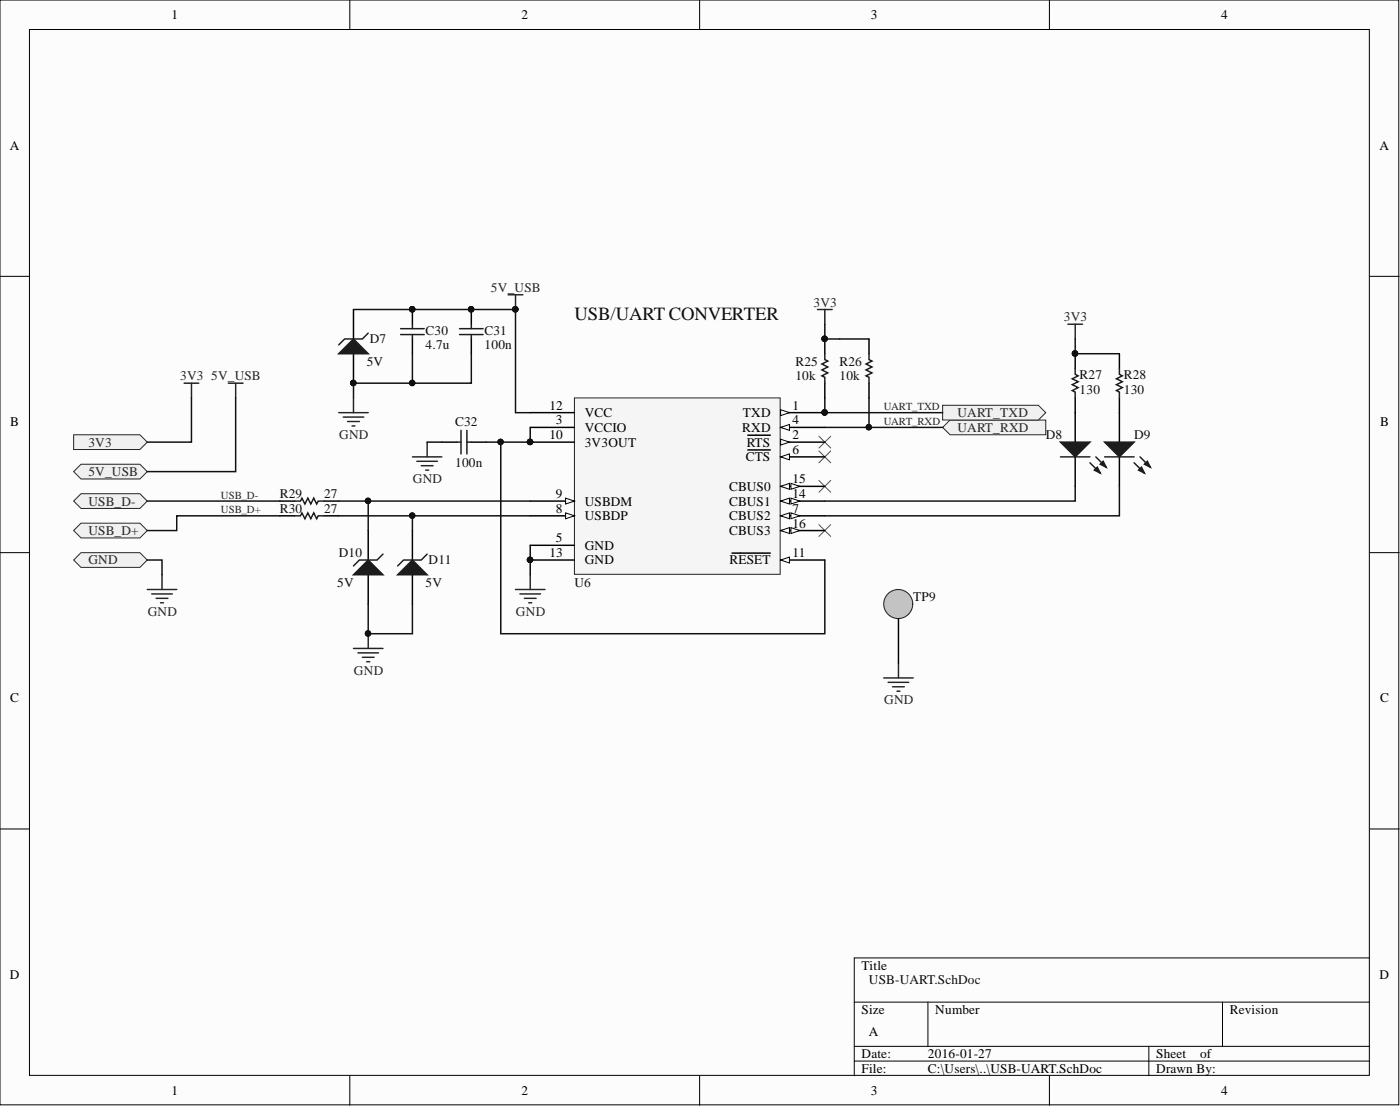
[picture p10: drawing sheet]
<svg xmlns="http://www.w3.org/2000/svg" width="241mm" height="190mm" viewBox="0 0 241 190" stroke-linecap="round" stroke-linejoin="round" font-family="sans-serif">
<defs><g id="words">
<text font-size="3.2" fill="#0e0e0e" x="99" y="55.2">USB/UART CONVERTER</text>
<g font-size="2.3">
<text x="29.5" y="3.3">1</text>
<text x="89.9" y="3.3">2</text>
<text x="150.1" y="3.3">3</text>
<text x="210.5" y="3.3">4</text>
<text x="1.7" y="25.8">A</text>
<text x="237.8" y="25.8">A</text>
<text x="94.7" y="70.6">12</text>
<text x="100.8" y="71.8">VCC</text>
<text x="128" y="71.8">TXD</text>
<text x="136.6" y="70.6">1</text>
<text x="1.8" y="73.4">B</text>
<text x="94.7" y="75.6">10</text>
<text x="95.8" y="73.1">3</text>
<text x="100.8" y="74.4">VCCIO</text>
<text x="100.8" y="76.9">3V3OUT</text>
<text x="127.9" y="74.4">RXD</text>
<text x="128.7" y="76.9">RTS</text>
<text x="136.6" y="73.1">4</text>
<text x="136.6" y="75.6">2</text>
<text x="237.9" y="73.4">B</text>
<text x="128.5" y="79.5">CTS</text>
<text x="136.6" y="78.2">6</text>
<text x="136.6" y="83.3">15</text>
<text x="95.8" y="85.8">9</text>
<text x="95.8" y="88.3">8</text>
<text x="100.8" y="87.1">USBDM</text>
<text x="100.8" y="89.6">USBDP</text>
<text x="125.7" y="84.5">CBUS0</text>
<text x="125.7" y="87.1">CBUS1</text>
<text x="125.7" y="89.6">CBUS2</text>
<text x="136.6" y="85.8">14</text>
<text x="136.6" y="88.3">7</text>
<text x="94.7" y="96">13</text>
<text x="95.8" y="93.4">5</text>
<text x="100.8" y="94.7">GND</text>
<text x="125.7" y="92.1">CBUS3</text>
<text x="136.6" y="90.9">16</text>
<text x="136.6" y="96">11</text>
<text x="100.8" y="97.2">GND</text>
<text x="125.7" y="97.2">RESET</text>
<text x="1.8" y="121">C</text>
<text x="237.9" y="121">C</text>
<text x="148.5" y="167">Title</text>
<text x="1.7" y="168.6">D</text>
<text x="237.8" y="168.6">D</text>
<text x="148.5" y="174.6">Size</text>
<text x="149.8" y="178.4">A</text>
<text x="161.2" y="174.6">Number</text>
<text x="212" y="174.6">Revision</text>
<text x="148.5" y="182.3">Date:</text>
<text x="148.5" y="184.8">File:</text>
<text x="159.9" y="182.3">2016-01-27</text>
<text x="159.9" y="184.8">C:\Users\..\USB-UART.SchDoc</text>
<text x="199.3" y="182.3">Sheet</text>
<text x="199.3" y="184.8">Drawn By:</text>
<text x="206.8" y="182.3">of</text>
<text x="29.5" y="188.6">1</text>
<text x="89.9" y="188.6">2</text>
<text x="150.1" y="188.6">3</text>
<text x="210.5" y="188.6">4</text>
</g>
<g font-size="2.3" fill="#262626">
<text x="84.6" y="50.3">5V_USB</text>
<text x="140.2" y="52.8">3V3</text>
<text x="183.4" y="55.3">3V3</text>
<text x="31.1" y="65.5">3V3</text>
<text x="36.4" y="65.5">5V_USB</text>
<text x="165" y="71.8">UART_TXD</text>
<text x="15.2" y="76.9">3V3</text>
<text x="58.5" y="75.6">GND</text>
<text x="165" y="74.4">UART_RXD</text>
<text x="15.2" y="82">5V_USB</text>
<text x="71.2" y="83.3">GND</text>
<text x="15.2" y="87.1">USB_D-</text>
<text x="15.2" y="92.1">USB_D+</text>
<text x="15.2" y="97.2">GND</text>
<text x="25.5" y="106.1">GND</text>
<text x="88.9" y="106.1">GND</text>
<text x="61" y="116.3">GND</text>
<text x="152.4" y="121.3">GND</text>
</g>
<g font-size="2.3" fill="#0e0e0e">
<text x="63.7" y="59.1">D7</text>
<text x="73.4" y="57.6">C30</text>
<text x="83.5" y="57.6">C31</text>
<text x="63.2" y="63">5V</text>
<text x="73.4" y="60.2">4.7u</text>
<text x="83.5" y="60.2">100n</text>
<text x="137.1" y="65.5">10k</text>
<text x="137.1" y="63">R25</text>
<text x="144.7" y="65.5">10k</text>
<text x="144.7" y="63">R26</text>
<text x="186.1" y="65.2">R27</text>
<text x="193.7" y="65.2">R28</text>
<text x="186.1" y="67.8">130</text>
<text x="193.7" y="67.8">130</text>
<text x="78.4" y="73.4">C32</text>
<text x="180.2" y="75.6">D8</text>
<text x="195.5" y="75.6">D9</text>
<text x="78.4" y="80.5">100n</text>
<text x="48.2" y="85.8">R29</text>
<text x="48.2" y="88.3">R30</text>
<text x="55.8" y="85.8">27</text>
<text x="55.8" y="88.3">27</text>
<text x="58.4" y="96">D10</text>
<text x="58.1" y="101">5V</text>
<text x="73.4" y="101">5V</text>
<text x="73.9" y="97.2">D11</text>
<text x="99" y="101">U6</text>
<text x="157.4" y="103.6">TP9</text>
<text x="149.8" y="169.6">USB-UART.SchDoc</text>
</g>
<g font-size="1.9" fill="#262626">
<text x="152.3" y="70.7">UART_TXD</text>
<text x="152.3" y="73.2">UART_RXD</text>
<text x="38.1" y="85.9">USB_D-</text>
<text x="38.1" y="88.4">USB_D+</text>
</g>
</g></defs>
<g fill="#fcfcfc" stroke="#000" stroke-width=".17">
<path d="M0 0h241.1v190.3h-241.1z"/>
<path d="M5.1 5.1h230.9v180.1h-230.9z"/>
</g>
<g fill="none" stroke="#000" stroke-width=".17">
<path d="M60.3 0v5.1M120.6 0v5.1M180.9 0v5.1M0 47.6h5.1M236.1 47.6h5.1M0 95.2h5.1M236.1 95.2h5.1M0 142.8h5.1M236.1 142.8h5.1M147.2 172.6h88.9M159.9 172.6v7.6M210.7 172.6v7.6"/>
<path d="M236.1 165h-88.9v20.3M60.3 185.3v5.1M120.6 185.3v5.1M147.2 180.2h88.9M147.2 182.8h88.9M180.9 185.3v5.1M198 180.2v5.1"/>
</g>
<path d="M141.1 75.1l2.1 2.1M141.1 77.7l2.1 2M143.2 75.1l-2.1 2.1M143.2 77.7l-2.1 2M141.1 82.8l2.1 2M141.1 90.4l2.1 2M143.2 82.8l-2.1 2M143.2 90.4l-2.1 2" fill="none" stroke="#4c4c4c" stroke-width=".17"/>
<g fill="none" stroke="#262626" stroke-width=".25">
<path d="M87.6 50.8h2.5M88.9 50.8v2.5M184 55.8h2.6M185.3 55.8v2.6M71.1 78.7h5.1M71.8 79.5h3.6M73.6 76.2v2.5M72.6 80.2h2M73.4 81h.5M91.4 99v2.5M88.9 101.5h5M89.6 102.3h3.6"/>
<path d="M90.4 103.1h2M91.1 103.8h.5M152.3 116.8h5.1M153.1 117.5h3.5M153.8 118.3h2.1M154.6 119.1h.5M154.9 114.2v2.6"/>
</g>
<circle cx="88.8" cy="53.3" r=".47" fill="#0e0e0e" stroke="#0e0e0e" stroke-width=".17"/>
<g fill="#f0f0f0" stroke="#262626" stroke-width=".17">
<path d="M12.7 74.9h11.4l1.3 1.3-1.3 1.2h-11.4z" fill-rule="evenodd"/>
<path d="M12.7 96.5l1.3-1.3h10.1l1.3 1.3-1.3 1.2h-10.1z" fill-rule="evenodd"/>
</g>
<g fill="none" stroke="#262626" stroke-width=".25">
<path d="M31.7 66h2.6M33 66v2.5M58.4 71.1h5.1M59.1 71.8h3.6M59.9 72.6h2M60.7 73.4h.5M60.9 68.5v2.6M27.9 99v2.5M25.4 101.5h5.1M26.1 102.3h3.6M26.9 103.1h2M27.7 103.8h.5"/>
<path d="M60.9 111.7h5.1M61.7 112.5h3.5M62.4 113.2h2.1M63.2 114h.5M63.5 109.2v2.5"/>
</g>
<circle cx="63.4" cy="109.1" r=".47" fill="#0e0e0e" stroke="#0e0e0e" stroke-width=".17"/>
<g fill="#f0f0f0" stroke="#262626" stroke-width=".17">
<path d="M162.5 73.6l1.2-1.3h16.5v2.6h-16.5z" fill-rule="evenodd"/>
<path d="M162.5 69.8h16.5l1.2 1.3-1.2 1.2h-16.5z" fill-rule="evenodd"/>
<path d="M12.7 81.2l1.3-1.2h10.1l1.3 1.2-1.3 1.3h-10.1z" fill-rule="evenodd"/>
<path d="M12.7 86.3l1.3-1.3h10.1l1.3 1.3-1.3 1.3h-10.1z" fill-rule="evenodd"/>
<path d="M12.7 91.4l1.3-1.3h10.1l1.3 1.3-1.3 1.3h-10.1z" fill-rule="evenodd"/>
</g>
<path d="M39.3 66h2.6M40.6 66v2.5" fill="none" stroke="#262626" stroke-width=".25"/>
<path d="M99 68.5h35.5v30.4h-35.5z" fill="#f5f5f5" stroke="#262626" stroke-width=".17"/>
<path d="M134.5 71.1h7.7" fill="none" stroke="#000" stroke-width=".25"/>
<path d="M134.5 70.6l1.6 .5-1.6 .5z" fill="#fcfcfc"/>
<path d="M134.5 70.6l1.6 .5-1.6 .5z" fill="none" stroke="#000" stroke-width=".17"/>
<circle cx="142.1" cy="71" r=".47" fill="#0e0e0e" stroke="#0e0e0e" stroke-width=".17"/>
<path d="M134.5 73.6h7.7" fill="none" stroke="#000" stroke-width=".25"/>
<path d="M134.5 73.6l1.6-.5v1z" fill="#fcfcfc"/>
<path d="M134.5 73.6l1.6-.5v1z" fill="none" stroke="#000" stroke-width=".17"/>
<path d="M134.5 76.2h7.7" fill="none" stroke="#000" stroke-width=".25"/>
<path d="M134.5 75.6l1.6 .6-1.6 .5z" fill="#fcfcfc"/>
<path d="M134.5 75.6l1.6 .6-1.6 .5z" fill="none" stroke="#000" stroke-width=".17"/>
<path d="M128.9 75h2.7M131.7 75h1.1M134.5 78.7h7.7" fill="none" stroke="#000" stroke-width=".25"/>
<path d="M134.5 78.7l1.6-.5v1z" fill="#fcfcfc"/>
<path d="M134.5 78.7l1.6-.5v1z" fill="none" stroke="#000" stroke-width=".17"/>
<path d="M128.9 77.5h1.3M130.3 77.5h1.3M131.7 77.5h1.1M134.5 83.8h7.7" fill="none" stroke="#000" stroke-width=".25"/>
<path d="M134.5 83.8l1.6-.5v1z" fill="#fcfcfc"/>
<path d="M134.5 83.8l1.6-.5v1z" fill="none" stroke="#000" stroke-width=".17"/>
<path d="M136.3 83.3l1.5 .5-1.5 .5z" fill="#fcfcfc"/>
<path d="M136.3 83.3l1.5 .5-1.5 .5z" fill="none" stroke="#000" stroke-width=".17"/>
<path d="M134.5 86.3h7.7" fill="none" stroke="#000" stroke-width=".25"/>
<path d="M134.5 86.3l1.6-.5v1z" fill="#fcfcfc"/>
<path d="M134.5 86.3l1.6-.5v1z" fill="none" stroke="#000" stroke-width=".17"/>
<path d="M136.3 85.8l1.5 .5-1.5 .5z" fill="#fcfcfc"/>
<path d="M136.3 85.8l1.5 .5-1.5 .5z" fill="none" stroke="#000" stroke-width=".17"/>
<path d="M134.5 88.8h7.7" fill="none" stroke="#000" stroke-width=".25"/>
<path d="M134.5 88.8l1.6-.5v1.1z" fill="#fcfcfc"/>
<path d="M134.5 88.8l1.6-.5v1.1z" fill="none" stroke="#000" stroke-width=".17"/>
<path d="M136.3 88.3l1.5 .5-1.5 .6z" fill="#fcfcfc"/>
<path d="M136.3 88.3l1.5 .5-1.5 .6z" fill="none" stroke="#000" stroke-width=".17"/>
<path d="M134.5 91.4h7.7" fill="none" stroke="#000" stroke-width=".25"/>
<path d="M134.5 91.4l1.6-.5v1z" fill="#fcfcfc"/>
<path d="M134.5 91.4l1.6-.5v1z" fill="none" stroke="#000" stroke-width=".17"/>
<path d="M136.3 90.9l1.5 .5-1.5 .5z" fill="#fcfcfc"/>
<path d="M136.3 90.9l1.5 .5-1.5 .5z" fill="none" stroke="#000" stroke-width=".17"/>
<path d="M91.4 71.1h7.6M91.4 73.6h7.6M91.4 76.2h7.6M91.4 86.3h7.6" fill="none" stroke="#000" stroke-width=".25"/>
<circle cx="91.4" cy="76.1" r=".47" fill="#0e0e0e" stroke="#0e0e0e" stroke-width=".17"/>
<path d="M97.5 85.8l1.5 .5-1.5 .5z" fill="#fcfcfc"/>
<path d="M97.5 85.8l1.5 .5-1.5 .5z" fill="none" stroke="#000" stroke-width=".17"/>
<path d="M91.4 88.8h7.6" fill="none" stroke="#000" stroke-width=".25"/>
<path d="M97.5 88.3l1.5 .5-1.5 .6z" fill="#fcfcfc"/>
<path d="M97.5 88.3l1.5 .5-1.5 .6z" fill="none" stroke="#000" stroke-width=".17"/>
<path d="M134.5 96.5h7.7" fill="none" stroke="#000" stroke-width=".25"/>
<path d="M134.5 96.5l1.6-.5v1z" fill="#fcfcfc"/>
<path d="M134.5 96.5l1.6-.5v1z" fill="none" stroke="#000" stroke-width=".17"/>
<path d="M185.3 71.1v5.1M185.3 78.7v5.1M91.4 93.9h7.6M91.4 96.5h7.6M126.2 95.3h2.7M129 95.3h1.1M130.2 95.3h1.2M131.5 95.3h1.3" fill="none" stroke="#000" stroke-width=".25"/>
<g fill="#0e0e0e" stroke="#0e0e0e" stroke-width=".17">
<circle cx="91.4" cy="96.4" r=".47"/>
<circle cx="142.1" cy="71" r=".47"/>
<circle cx="91.4" cy="76.1" r=".47"/>
</g>
<path d="M182.8 76.2h5.1l-2.6 2.5z" fill="#1c1c1c"/>
<path d="M182.8 76.2h5.1l-2.6 2.5zM187.9 79.7l1.7 1.8M188.9 78.7l1.7 1.8" fill="none" stroke="#1c1c1c" stroke-width=".25"/>
<path d="M188.6 81l.5-.5 .5 1z" fill="#1c1c1c"/>
<path d="M188.6 81l.5-.5 .5 1z" fill="none" stroke="#1c1c1c" stroke-width=".25"/>
<path d="M189.6 80l.5-.5 .5 1z" fill="#1c1c1c"/>
<path d="M182.8 78.7h5.1M189.6 80l.5-.5 .5 1z" fill="none" stroke="#1c1c1c" stroke-width=".25"/>
<path d="M192.9 71.1v5.1M192.9 78.7v5.1" fill="none" stroke="#000" stroke-width=".25"/>
<path d="M190.4 76.2h5.1l-2.6 2.5z" fill="#1c1c1c"/>
<path d="M190.4 76.2h5.1l-2.6 2.5zM195.5 79.7l1.8 1.8M196.5 78.7l1.8 1.8" fill="none" stroke="#1c1c1c" stroke-width=".25"/>
<path d="M196.2 81l.5-.5 .6 1z" fill="#1c1c1c"/>
<path d="M196.2 81l.5-.5 .6 1z" fill="none" stroke="#1c1c1c" stroke-width=".25"/>
<path d="M197.3 80l.5-.5 .5 1z" fill="#1c1c1c"/>
<g fill="none" stroke="#1c1c1c" stroke-width=".25">
<path d="M69.1 56.6h4M69.1 57.6h4M71.1 55.8v.8M71.1 57.6v.8M79.2 56.6h4.1M79.2 57.6h4.1M81.2 55.8v.8M81.2 57.6v.8M78.7 76.2h.8M79.5 74.1v4.1M80.5 74.1v4.1M80.5 76.2h.7"/>
<path d="M190.4 78.7h5.1M197.3 80l.5-.5 .5 1z"/>
</g>
<path d="M71.1 53.3v2.5M71.1 58.4v2.5M81.2 53.3v2.5M81.2 58.4v2.5M76.2 76.2h2.5M81.2 76.2h2.6" fill="none" stroke="#000" stroke-width=".25"/>
<g fill="#0e0e0e" stroke="#0e0e0e" stroke-width=".17">
<circle cx="71" cy="53.3" r=".47"/>
<circle cx="81.2" cy="53.3" r=".47"/>
</g>
<circle cx="154.8" cy="104" r="2.5" fill="#c0c0c0" stroke="#1c1c1c" stroke-width=".17"/>
<path d="M63.5 91.4v5.1M63.5 99v5.1M154.9 106.6v7.6" fill="none" stroke="#000" stroke-width=".25"/>
<path d="M60.9 99l2.6-2.5 2.5 2.5z" fill="#1c1c1c"/>
<path d="M60.9 99l2.6-2.5 2.5 2.5zM66 95.4l-1 1.1h-3.1l-1 1" fill="none" stroke="#1c1c1c" stroke-width=".25"/>
<path d="M71.1 91.4v5.1M71.1 99v5.1" fill="none" stroke="#000" stroke-width=".25"/>
<path d="M68.5 99l2.6-2.5 2.5 2.5z" fill="#1c1c1c"/>
<path d="M68.5 99l2.6-2.5 2.5 2.5zM73.6 95.4l-1 1.1h-3l-1.1 1" fill="none" stroke="#1c1c1c" stroke-width=".25"/>
<path d="M60.9 53.3v5.1M60.9 60.9v5.1" fill="none" stroke="#000" stroke-width=".25"/>
<circle cx="60.9" cy="66" r=".47" fill="#0e0e0e" stroke="#0e0e0e" stroke-width=".17"/>
<path d="M58.4 60.9l2.5-2.5 2.6 2.5z" fill="#1c1c1c"/>
<path d="M63.5 57.4l-1.1 1h-3l-1 1M58.4 60.9l2.5-2.5 2.6 2.5zM142.2 60.9v1l.5 .3-1 .5 1 .5-1 .5 1 .5-1 .5 .5 .3v1M149.8 60.9v1l.5 .3-1 .5 1 .5-1 .5 1 .5-1 .5 .5 .3v1M185.3 63.5v1l.5 .2-1 .5 1 .5-1 .6 1 .5-1 .5 .5 .2v1M192.9 63.5v1l.5 .2-1 .5 1 .5-1 .6 1 .5-1 .5 .5 .2v1M50.8 86.3h1l.2-.5 .5 1 .6-1 .5 1 .5-1 .5 1 .2-.5h1M50.8 88.8h1l.2-.5 .5 1.1 .6-1.1 .5 1.1 .5-1.1 .5 1.1 .2-.6h1" fill="none" stroke="#1c1c1c" stroke-width=".25"/>
<g fill="#0e0e0e" stroke="#0e0e0e" stroke-width=".17">
<circle cx="60.9" cy="66" r=".47"/>
<circle cx="91.4" cy="96.4" r=".47"/>
<circle cx="88.8" cy="53.3" r=".47"/>
<circle cx="71" cy="88.8" r=".47"/>
<circle cx="63.4" cy="86.3" r=".47"/>
<circle cx="185.3" cy="60.9" r=".47"/>
<circle cx="71" cy="53.3" r=".47"/>
<circle cx="81.2" cy="53.3" r=".47"/>
<circle cx="63.4" cy="109.1" r=".47"/>
<circle cx="86.3" cy="76.1" r=".47"/>
<circle cx="91.4" cy="76.1" r=".47"/>
<circle cx="71" cy="66" r=".47"/>
<circle cx="142.1" cy="71" r=".47"/>
<circle cx="149.7" cy="73.6" r=".47"/>
<circle cx="142.1" cy="58.3" r=".47"/>
</g>
<path d="M140.9 53.3h2.5M142.2 53.3v2.5" fill="none" stroke="#262626" stroke-width=".25"/>
<g fill="none" stroke="#0e0e0e" stroke-width=".25">
<path d="M60.9 53.3h28v17.8h2.5M142.2 55.8v2.6h7.6M185.3 58.4v2.5h7.6M33 68.5v7.7h-7.6M40.6 68.5v12.7h-15.2M71.1 60.9v5.1M73.6 76.2h2.6M81.2 60.9v5.1h-20.3v2.5M86.3 76.2v33h55.9v-12.7M91.4 73.6v2.6h-7.6M142.2 68.5v2.6h20.3M142.2 73.6h20.3"/>
<path d="M149.8 68.5v5.1M25.4 96.5h2.5v2.5M25.4 86.3h22.8M48.2 88.8h-17.7v2.6h-5.1M58.4 86.3h33M58.4 88.8h33M63.5 86.3v5.1M71.1 88.8v2.6M91.4 93.9v5.1M185.3 83.8v2.5h-43.1M192.9 83.8v5h-50.7M63.5 104.1v5.1h7.6v-5.1"/>
</g>
<path d="M142.2 58.4v2.5M149.8 58.4v2.5M142.2 66v2.5M149.8 66v2.5M185.3 60.9v2.6M185.3 68.5v2.6M192.9 60.9v2.6M192.9 68.5v2.6M48.2 86.3h2.6M48.2 88.8h2.6M55.8 86.3h2.6M55.8 88.8h2.6" fill="none" stroke="#000" stroke-width=".25"/>
<use href="#words"/>
</svg>
